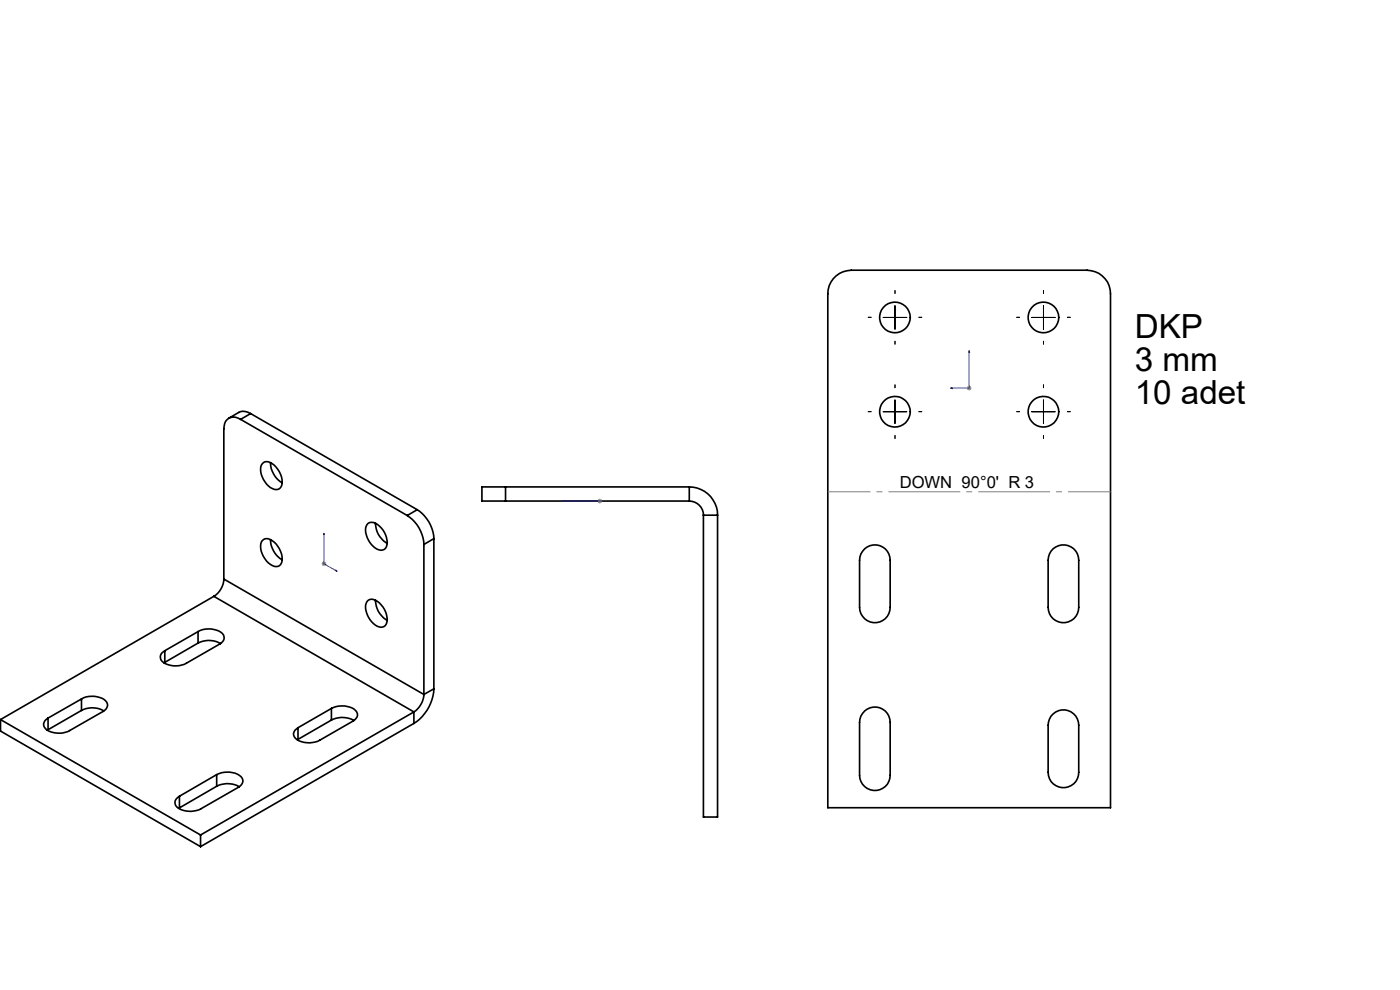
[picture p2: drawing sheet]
<svg xmlns="http://www.w3.org/2000/svg" width="297mm" height="210mm" viewBox="0 0 297 210" stroke-linecap="round" stroke-linejoin="round" font-family="sans-serif">
<defs><g id="words">
<g font-size="7.1">
<text x="240.7" y="71.6">DKP</text>
<text x="240.7" y="78.7">3 mm</text>
<text x="240.7" y="85.7">10 adet</text>
</g>
<text font-size="3.5" x="190.9" y="103.6">DOWN 90°0' R 3</text>
</g></defs>
<g fill="none" stroke="#000" stroke-width=".35">
<path d="M176.8 59.1a5 5 0 0 1 3.8-1.8h50a5 5 0 0 1 5 5v109h-60v-109a4.8 4.8 0 0 1 1.2-3.2zM51 89a2.17 2.17 0 0 0-2.4-.3 2.17 2.17 0 0 0-1.1 2.3v31.8M51 89l35.4 20.4M53.2 87.7a2.66 2.66 0 0 0-2.5-.2l-2.2 1.2M53.2 87.7l-2.2 1.3M53.2 87.7l35.3 20.4M55.9 98.1a2.52 2.52 0 0 1 3 1.5 3.6 3.6 0 0 1 .6 3.8 1.56 1.56 0 0 1-2.1 0 4.8 4.8 0 0 1-2-4.7zM57.4 98.1a5 5 0 0 0 2.5 4.3M55.6 114.7a1.52 1.52 0 0 1 2.2 0 4.7 4.7 0 0 1 1.9 4.7 1.4 1.4 0 0 1-2.3 .3 4.7 4.7 0 0 1-2-4.7zM57.4 114.5a5 5 0 0 0 2.5 4.2M78.1 111a2.15 2.15 0 0 1 2.8 1 4 4 0 0 1 .9 4.3 1.66 1.66 0 0 1-2.6-.4 4.6 4.6 0 0 1-1.5-4.4zM79.7 111a4.9 4.9 0 0 0 2.4 4.3"/>
<path d="M86.4 109.4a7.8 7.8 0 0 1 3.5 6.1M88.5 108.1a7.8 7.8 0 0 1 3.5 6.2M88.5 108.1l-2.1 1.3M89.9 115.5v31.8M92 114.3l-2.1 1.2M92 114.3v31.8M107.2 103.3h-5v3h5M107.2 103.3v3M107.2 106.3h39M107.2 103.3h39M146.2 103.3a6 6 0 0 1 6 6M146.2 106.3a3 3 0 0 1 3 3"/>
<path d="M146.2 103.3v3M149.2 109.3v64h3v-64M149.2 109.3h3M183.4 116.4a3.2 3.2 0 0 1 3.5-.5 3.2 3.2 0 0 1 1.9 2.9v10a3.2 3.2 0 0 1-3.2 3.3 3.2 3.2 0 0 1-3.2-3.3v-10a3.2 3.2 0 0 1 1-2.4zM223.4 116.4a3.3 3.3 0 0 1 3.5-.5 3.3 3.3 0 0 1 1.9 2.9v10a3.2 3.2 0 0 1-3.2 3.3 3.2 3.2 0 0 1-3.2-3.3v-10a3.3 3.3 0 0 1 1-2.4zM35 138v2.5M42 134a4.5 4.5 0 0 1 5.4 .7 1.42 1.42 0 0 1-.8 1.9l-7.1 4.1a4.5 4.5 0 0 1-5.4-.7 1.42 1.42 0 0 1 .9-2M42 136.4a4.9 4.9 0 0 1 4.8 .1M42 134l-7 4M42 134v2.4M42 136.4l-7 4.1M45.4 126.5l-45.3 26.1"/>
<path d="M45.4 126.5l42.4 24.5M47.5 122.8a4.6 4.6 0 0 1-2.1 3.7M47.5 122.8l42.4 24.5M77.9 127.6a1.47 1.47 0 0 1 2.1 0 4.6 4.6 0 0 1 2 4.7 1.42 1.42 0 0 1-2.4 .3 4.6 4.6 0 0 1-1.9-4.7zM79.7 127.3a4.9 4.9 0 0 0 2.4 4.3M.1 152.6v2.5l42.4 24.5M.1 152.6l42.4 24.5M10.2 152.3v2.5M10.2 154.8l-.2 .1M17.3 148.3a4.5 4.5 0 0 1 5.3 .7 1.44 1.44 0 0 1-.7 1.9l-7.1 4.1a4.8 4.8 0 0 1-5.1-.4 1.34 1.34 0 0 1 .5-2.3M17.3 150.7a4.8 4.8 0 0 1 4.7 .1M17.3 148.3l-7.1 4"/>
<path d="M17.3 148.3v2.4M17.3 150.7l-7.1 4.1M35 140.5l-.2 .1M63.2 154.4v2.4M63.2 156.8l-.1 .1M70.3 150.3a4.5 4.5 0 0 1 5.4 .7 1.37 1.37 0 0 1-.8 2l-7.1 4a4.6 4.6 0 0 1-5.4-.7 1.44 1.44 0 0 1 .8-1.9M70.3 152.7a4.9 4.9 0 0 1 4.8 .2M70.3 150.3l-7.1 4.1M70.3 150.3v2.4M70.3 152.7l-7.1 4.1M87.8 153.4l-45.3 26.2M87.8 151l-45.3 26.1"/>
<path d="M87.8 151v2.4M89.9 147.3a4.8 4.8 0 0 1-2.1 3.7M92 146.1a9.2 9.2 0 0 1-4.2 7.3M92 146.1l-2.1 1.2M183.4 150.8a3.2 3.2 0 0 1 3.5-.5 3.2 3.2 0 0 1 1.9 2.9v11.3a3.2 3.2 0 0 1-3.2 3.2 3.2 3.2 0 0 1-3.2-3.2v-11.3a3.2 3.2 0 0 1 1-2.4zM223.4 151.4a3.2 3.2 0 0 1 3.5-.5 3.2 3.2 0 0 1 1.9 2.9v10a3.2 3.2 0 0 1-3.2 3.3 3.2 3.2 0 0 1-3.2-3.3v-10a3.3 3.3 0 0 1 1-2.4zM38.1 168.9v2.5M38.1 171.4h-.2M42.5 177.1v2.5M46 164.3a4.6 4.6 0 0 1 5.4 .8 1.44 1.44 0 0 1-.8 1.9l-7.9 4.5a4.6 4.6 0 0 1-5.4-.7 1.42 1.42 0 0 1 .8-1.9M46 166.8a4.9 4.9 0 0 1 4.7 .1M46 164.3l-7.9 4.6"/>
<path d="M46 164.3v2.5M46 166.8l-7.9 4.6"/>
<circle cx="189.9" cy="67.3" r="3.3"/>
<circle cx="221.4" cy="67.3" r="3.3"/>
<circle cx="189.9" cy="87.3" r="3.3"/>
<circle cx="221.4" cy="87.3" r="3.3"/>
</g>
<path d="M205.6 74.4l.1 .3h-.2zM205.6 74.4v7.9h-4M201.6 82.3l.4-.1v.2zM68.7 113.1l.1 .3-.1-.1zM68.7 113.1v6.5l2.8 1.6M119.2 106.3h.5h-.5M119.2 106.3h8M127.1 106.3h.3zM127.2 106.3h.1M71.3 121l.2 .2-.2-.1z" fill="none" stroke="#00f" stroke-width=".21"/>
<path d="M205.1 82.3h1M205.2 82l.8 .7M205.6 81.8v1M206 82l-.8 .7M68.2 119.6h1M68.4 119.2l.7 .7M68.7 119.1v1M69.1 119.2l-.7 .7M126.8 106.3h.9M126.9 105.9l.7 .7M127.2 105.8v1M127.6 105.9l-.7 .7" fill="none" stroke="#808080" stroke-width=".21"/>
<g fill="none" stroke="#000" stroke-width=".21" stroke-dasharray="15.2 1.3 1.3 1.3" stroke-linecap="butt">
<path d="M184.9 67.3h-.8M189.9 62.3v-.7M189.9 72.3v.8M194.9 67.3h.7M216.4 67.3h-.8M221.4 62.3v-.7M221.4 72.3v.8M226.4 67.3h.7M184.9 87.3h-.8M189.9 82.3v-.7M189.9 92.3v.8M194.9 87.3h.7"/>
<path d="M216.4 87.3h-.8M221.4 82.3v-.7M221.4 92.3v.8M226.4 87.3h.7"/>
</g>
<path d="M235.6 104.3h-60" fill="none" stroke="#808080" stroke-width=".21" stroke-dasharray="15.2 1.3 1.3 1.3" stroke-dashoffset="6.2" stroke-linecap="butt"/>
<path d="M187.4 67.3h5M189.9 64.8v5M218.9 67.3h4.9M221.4 64.8v5M187.4 87.3h5M189.9 84.8v5M218.9 87.3h4.9M221.4 84.8v5" fill="none" stroke="#000" stroke-width=".21"/>
<g fill="#00f">
<path d="M71.3 121l.2 .2-.2-.1zM68.7 113.1l.1 .3-.1-.1zM201.6 82.3l.4 .1v-.2zM205.6 74.4l-.1 .3h.2z"/>
<path d="M127.1 106.3h.3zM119.2 106.3h.5z"/>
</g>
<use href="#words"/>
</svg>
